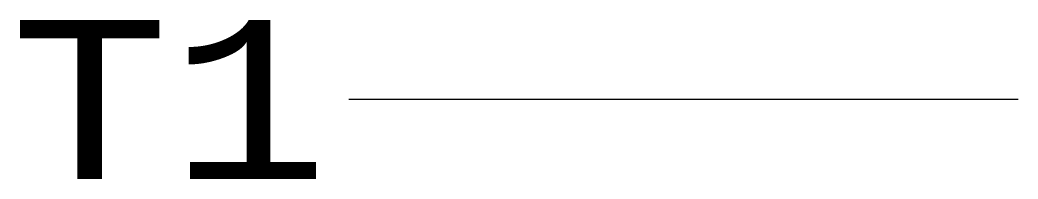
# Model space of a CAD drawing. Header units: millimetres. Extents: x 340.71 to 350.13, y 175.79 to 177.29.
import ezdxf
from ezdxf.enums import TextEntityAlignment as Align

# ---------------------------------------------------------------- set-up
doc = ezdxf.new("R2010")
doc.units = ezdxf.units.MM
doc.styles.add('Courier', font='COUR.TTF', dxfattribs={"height": 1.5})

msp = doc.modelspace()

# ---------------------------------------------------------------- linework, layer by layer
at = {"color": 1}
msp.add_line((350.1259, 176.543), (343.8144, 176.543), dxfattribs=at)

# ---------------------------------------------------------------- texts
at = {"color": 7, "style": 'Courier'}
msp.add_attdef('T1', text='', height=1.5, dxfattribs=at).set_placement((343.6259, 176.543), align=Align.MIDDLE_RIGHT)

doc.saveas('drawing.dxf')
